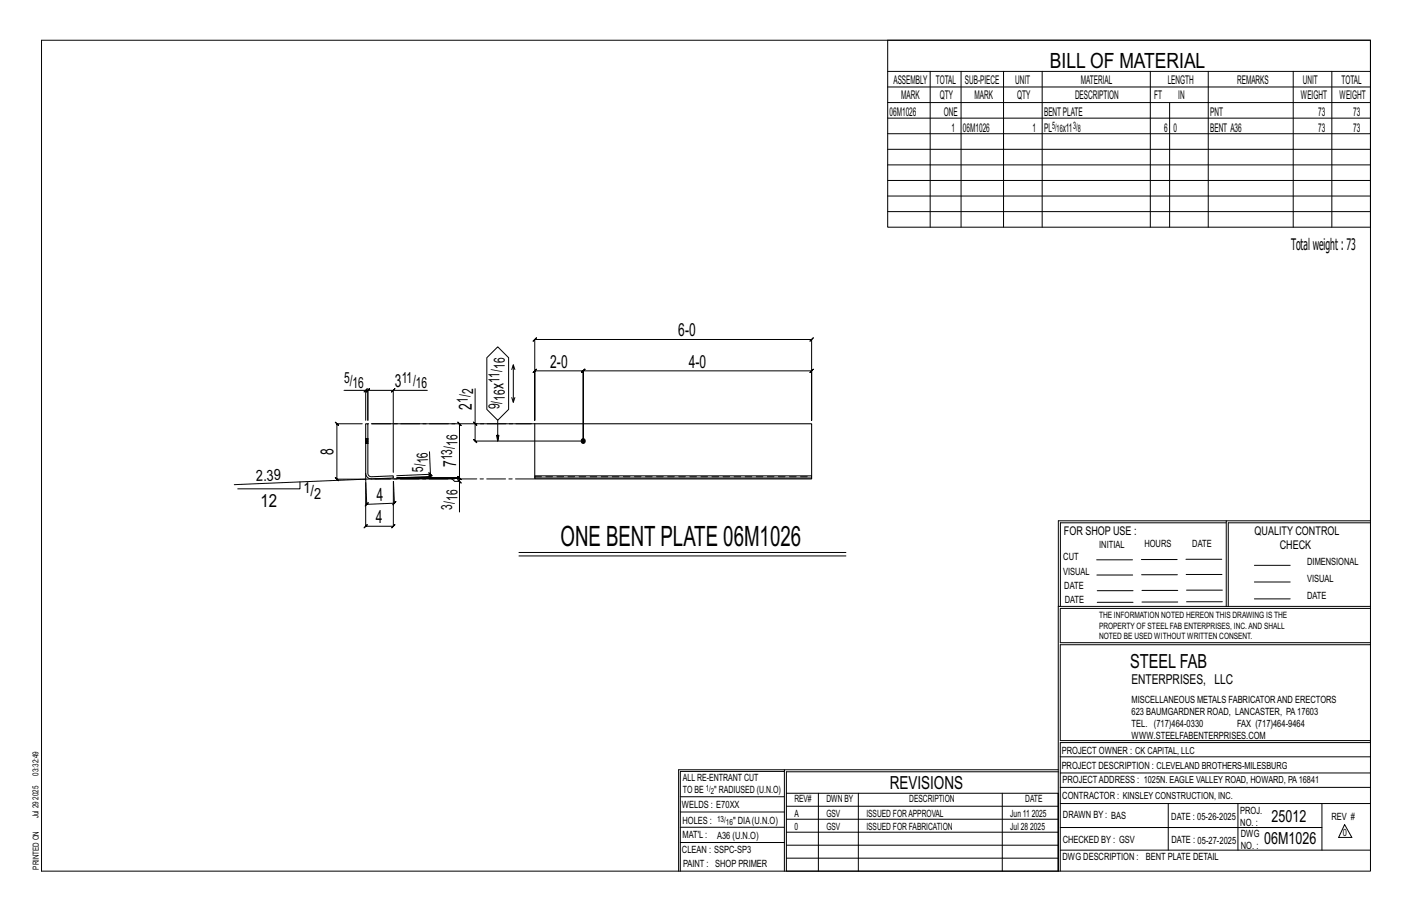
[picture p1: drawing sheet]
<svg xmlns="http://www.w3.org/2000/svg" width="432mm" height="279mm" viewBox="0 0 432 279" stroke-linecap="round" stroke-linejoin="round" font-family="sans-serif">
<defs><g id="words">
<text font-size="8.6" x="171.4" y="166.9">ONE BENT PLATE 06M1026</text>
<text font-size="6.4" x="321.1" y="20.7">BILL OF MATERIAL</text>
<text font-size="5.9" x="345.6" y="204.1">STEEL FAB</text>
<g font-size="5.5">
<text x="207.4" y="102.8">6-0</text>
<text x="168.3" y="112.4">2-0</text>
<text x="210.6" y="112.4">4-0</text>
<text x="120.8" y="118.3">3</text>
<text x="154" y="119" transform="rotate(-90 154 119)">x</text>
<text x="144.3" y="125.2" transform="rotate(-90 144.3 125.2)">2</text>
<text x="102" y="139.2" transform="rotate(-90 102 139.2)">8</text>
<text x="139.5" y="142.8" transform="rotate(-90 139.5 142.8)">7</text>
<text x="79.7" y="155">12</text>
<text x="115.2" y="153.1" transform="rotate(-2 115.2 153.1)">4</text>
<text x="114.9" y="159.9">4</text>
<text x="272.2" y="241.1">REVISIONS</text>
</g>
<g font-size="5.1">
<text x="388.9" y="251.3">25012</text>
<text x="386.6" y="258.1">06M1026</text>
</g>
<text font-size="4.9" x="394.8" y="76.4">Totalweight : 73</text>
<g font-size="4.7">
<text x="154.4" y="112.8" transform="rotate(-90 154.4 112.8)">16</text>
<text x="105.2" y="117.1">5/</text>
<text x="107.8" y="118.8">16</text>
<text x="122.8" y="117.1">11/</text>
<text x="127.2" y="118.8">16</text>
<text x="152.7" y="117.2" transform="rotate(-90 152.7 117.2)">11/</text>
<text x="143.1" y="123.2" transform="rotate(-90 143.1 123.2)">1/</text>
<text x="144.7" y="120.6" transform="rotate(-90 144.7 120.6)">2</text>
<text x="152.7" y="125.1" transform="rotate(-90 152.7 125.1)">9/</text>
<text x="154.4" y="122.5" transform="rotate(-90 154.4 122.5)">16</text>
<text x="139.9" y="136.4" transform="rotate(-90 139.9 136.4)">16</text>
<text x="130.9" y="141.6" transform="rotate(-92 130.9 141.6)">16</text>
<text x="138.3" y="140.7" transform="rotate(-90 138.3 140.7)">13/</text>
<text x="78.4" y="147" transform="rotate(-2 78.4 147)">2.39</text>
<text x="129.4" y="144.3" transform="rotate(-92 129.4 144.3)">5/</text>
<text x="92.8" y="150.8">1/</text>
<text x="96.1" y="152.5">2</text>
<text x="138.3" y="155.8" transform="rotate(-90 138.3 155.8)">3/</text>
<text x="139.9" y="153.1" transform="rotate(-90 139.9 153.1)">16</text>
</g>
<text font-size="4.2" x="346" y="209.1">ENTERPRISES, LLC</text>
<g font-size="3.7">
<text x="273.2" y="25.6">ASSEMBLY</text>
<text x="286.2" y="25.6">TOTAL</text>
<text x="295.1" y="25.6">SUB-PIECE</text>
<text x="310.4" y="25.6">UNIT</text>
<text x="330.5" y="25.6">MATERIAL</text>
<text x="357.1" y="25.6">LENGTH</text>
<text x="378.3" y="25.6">REMARKS</text>
<text x="398.4" y="25.6">UNIT</text>
<text x="410.2" y="25.6">TOTAL</text>
<text x="272.1" y="35.5">06M1026</text>
<text x="275.6" y="30.4">MARK</text>
<text x="287.4" y="30.4">QTY</text>
<text x="288.6" y="35.5">ONE</text>
<text x="298" y="30.4">MARK</text>
<text x="311" y="30.4">QTY</text>
<text x="319.3" y="35.5">BENTPLATE</text>
<text x="328.7" y="30.4">DESCRIPTION</text>
<text x="353" y="30.4">FT</text>
<text x="360.3" y="30.4">IN</text>
<text x="370.1" y="35.5">PNT</text>
<text x="397.8" y="30.4">WEIGHT</text>
<text x="403.2" y="35.5">73</text>
<text x="409.6" y="30.4">WEIGHT</text>
<text x="413.8" y="35.5">73</text>
<text x="290.9" y="40.2">1</text>
<text x="294.5" y="40.2">06M1026</text>
<text x="315.8" y="40.2">1</text>
<text x="319.3" y="40.2">PL</text>
<text x="325" y="40.2">x11</text>
<text x="356" y="40.2">6</text>
<text x="358.9" y="40.2">0</text>
<text x="370.1" y="40.2">BENT A36</text>
<text x="403.2" y="40.2">73</text>
<text x="413.8" y="40.2">73</text>
<text x="325.3" y="163.4">FOR SHOP USE :</text>
<text x="383.7" y="163.4">QUALITY CONTROL</text>
<text x="391.4" y="167.8">CHECK</text>
</g>
<g font-size="3.1">
<text x="321.7" y="39.4">5/</text>
<text x="323.1" y="40.5">16</text>
<text x="328.2" y="39.4">3/</text>
<text x="329.6" y="40.5">8</text>
<text x="336.2" y="167.4">INITIAL</text>
<text x="350" y="167.1">HOURS</text>
<text x="364.6" y="167.2">DATE</text>
<text x="325.2" y="171.3">CUT</text>
<text x="399.8" y="172.8">DIMENSIONAL</text>
<text x="325.1" y="175.8">VISUAL</text>
<text x="399.8" y="177.9">VISUAL</text>
<text x="325.5" y="180">DATE</text>
<text x="325.7" y="184.4">DATE</text>
<text x="399.8" y="183.1">DATE</text>
<text x="346" y="215">MISCELLANEOUS METALS FABRICATORAND ERECTORS</text>
<text x="346" y="218.6">623 BAUMGARDNER ROAD, LANCASTER, PA17603</text>
<text x="346" y="225.8">WWW.STEELFABENTERPRISES.COM</text>
<text x="346" y="222.2">TEL. (717)464-0330</text>
<text x="378.3" y="222.2">FAX (717)464-9464</text>
<text x="324.7" y="230.5">PROJECT OWNER : CK CAPITAL, LLC</text>
<text x="208.8" y="238.8">ALL RE-ENTRANT CUT</text>
<text x="324.7" y="235.1">PROJECT DESCRIPTION : CLEVELAND BROTHERS-MILESBURG</text>
<text x="324.9" y="239.5">PROJECTADDRESS : 1025N. EAGLE VALLEY ROAD, HOWARD, PA16841</text>
<text x="208.8" y="242.5">TO BE</text>
<text x="218.4" y="242.5">&quot; RADIUSED (U.N.O)</text>
<text x="242.9" y="245.3">REV#</text>
<text x="252.7" y="245.3">DWN BY</text>
<text x="278.1" y="245.3">DESCRIPTION</text>
<text x="313.5" y="245.3">DATE</text>
<text x="324.9" y="244.2">CONTRACTOR : KINSLEY CONSTRUCTION, INC.</text>
<text x="208.5" y="247">WELDS : E70XX</text>
<text x="208.7" y="251.7">HOLES :</text>
<text x="224.2" y="251.8">&quot; DIA(U.N.O)</text>
<text x="242.9" y="249.9">A</text>
<text x="252.7" y="249.9">GSV</text>
<text x="264.9" y="249.9">ISSUED FORAPPROVAL</text>
<text x="309" y="249.9">Jun 11</text>
<text x="315.5" y="249.9">2025</text>
<text x="325.1" y="250">DRAWN BY : BAS</text>
<text x="358.2" y="250.5">DATE : 05-26-2025</text>
<text x="379.3" y="248.9">PROJ.</text>
<text x="407.2" y="250.5">REV #</text>
<text x="208.7" y="256.3">MAT'L :</text>
<text x="219.3" y="256.4">A36 (U.N.O)</text>
<text x="242.9" y="253.8">0</text>
<text x="252.7" y="253.8">GSV</text>
<text x="264.9" y="253.8">ISSUED FOR FABRICATION</text>
<text x="309" y="253.8">Jul 28</text>
<text x="315" y="253.8">2025</text>
<text x="325" y="257.6">CHECKED BY : GSV</text>
<text x="358.3" y="257.7">DATE : 05-27-2025</text>
<text x="379.3" y="252.5">NO. :</text>
<text x="379.5" y="255.9">DWG</text>
<text x="410.6" y="255.5">0</text>
<text x="208.6" y="260.7">CLEAN : SSPC-SP3</text>
<text x="324.9" y="262.9">DWG DESCRIPTION :</text>
<text x="350.4" y="263">BENT PLATE DETAIL</text>
<text x="379.5" y="259.5">NO. :</text>
<text x="208.9" y="265">PAINT : SHOP PRIMER</text>
</g>
<g font-size="2.7">
<text x="336.1" y="189">THE INFORMATION NOTED HEREON THIS DRAWING IS THE</text>
<text x="336.1" y="195.4">NOTED BE USED WITHOUT WRITTEN CONSENT.</text>
<text x="336.1" y="192.2">PROPERTY OF STEEL FAB ENTERPRISES, INC.AND SHALL</text>
</g>
<g font-size="2.6">
<text x="215.9" y="241.8">1/</text>
<text x="217.4" y="242.7">2</text>
<text x="219.3" y="251.1">13/</text>
<text x="222" y="252.1">16</text>
</g>
<g font-size="2.5">
<text x="11.7" y="237.1" transform="rotate(-90 11.7 237.1)">03:32:49</text>
<text x="11.8" y="244.4" transform="rotate(-90 11.8 244.4)">2025</text>
<text x="11.8" y="250.1" transform="rotate(-90 11.8 250.1)">Jul 29</text>
<text x="11.9" y="265.8" transform="rotate(-90 11.9 265.8)">PRINTED ON</text>
</g>
</g></defs>
<g fill="none" stroke="#000" stroke-width=".31">
<path d="M12.7 12.3h406.4v254h-406.4zM271.5 12.3h147.6v57.2h-147.6zM271.5 21.8h147.6M271.5 26.6h147.6M271.5 31.4h147.6M271.5 36.1h147.6M284.5 21.8v47.7M293.9 21.8v47.7M306.9 21.8v47.7M318.7 21.8v47.7M351.8 21.8v47.7M357.7 31.4v38.1"/>
<path d="M369.5 21.8v47.7M395.5 21.8v47.7M407.3 21.8v47.7M271.5 40.9h147.6M271.5 45.6h147.6M271.5 50.4h147.6M271.5 55.2h147.6M271.5 59.9h147.6M271.5 64.7h147.6M105.2 119.3h6.6v9.2M111.3 119.8l1-1zM111.8 119.3h.7l-.5 .5 1-1-.5 .5v9.2v-9.2l-.5 .5 1-1-.5 .5h7.8"/>
<path d="M120.3 119.3l.5-.5-1 1zM130.7 119.3h-10.4v25.1M145.3 118.8v10.7h17.2M148.9 109.4l3.3-3.4 3.3 3.4v15.7l-3.3 3.4-3.3-3.4zM157 111.5l-.5 1.5M157.4 113l-.4-1.5v11.5M163.5 103.8l-.5 .5 1-1-.5 .5h84.7l-.5 .5 1-1-.5 .5v24.7v-15.1l.5-.5-1 1 .5-.5h-69.8l.5-.5-1 1 .5-.5v21.4v-21.4l.5-.5-1 1 .5-.5h-14.9l.5-.5-1 1 .5-.5v15.1zM110.8 129.5h-7.8l-.5-.5 1 1-.5-.5v17l-.5-.5 1 1-.5-.5h8.8l.4 7.7-.5 .5 .9-1-.4 .5 8.4-.4-.5 .5 1-1-.5 .5-.3-6.6M113.5 129.5h27l-.5-.5 1 1-.5-.5v16.6l-.5-.5 1 1-.5-.5h-19.2h19.2l-.5-.5 1 1-.5-.5v1.1M131.3 138.1l.3 6.9-10.3 .4M144.8 129l1 1zM145.3 129.5v5.3l-.5-.5 1 1-.5-.5h33.1"/>
<path d="M152.2 128.5v6.3l-.4-1.7h.8l-.4 1.7M156.5 121.5l.5 1.5 .4-1.5M91.7 147.3v2.1h-19M111.8 146.5l-40.2 1.7M114.7 146.4h23.6l.7 .8h1.5v9.3M120.3 147.2v13.7l.5-.5-1 1 .5-.5h-8.5l.5-.5-1 1 .5-.5v-13.4M131.1 144.5l1.1 1zM131.6 145l.1 .6-.6-.4 1.1 .9-.5-.5-10.4 .5M140 146.7l1 1zM375 159.8h-50.7v25.6M375 159.2h-51.3l-.1 107.1M419.1 159.2h-44.1v26.2"/>
<path d="M419.1 159.8h-43.5v25.6M158.7 168.9h100M158.7 169.9h100M335.4 171.1h10.9M335.4 175.8h11M349 171h11M349.1 175.7h11M362.7 171h10.9M362.7 175.6h11M383.6 172.8h11M383.6 177.9h11M323.7 185.4h95.4"/>
<path d="M335.5 184.1h11M335.5 180.6h11M349.2 184h11M349.2 180.5h11M362.9 180.4h10.9M362.9 184h10.9M383.6 183.1h11M419.1 186h-94.9v10.5h94.9M419.1 197.1h-94.9v29.3h94.9v.6h-94.9v39.3M239.9 235.8h-31.9v30.5M239.9 235.3h-32.4v31M323.6 235.3h-83.7v31"/>
<path d="M323.6 235.9h-83.1v6.6M324.2 236.3h94.9M324.2 231.4h94.9M208 252.9h31.9M208 257.5h31.9M208 243.6h31.9M208 248.2h31.9M240.5 242.5h83.1v23.8h-83.1zM240.5 258.4h83.1M240.5 254.4h83.1M240.5 250.4h83.1M240.5 246.5h83.1"/>
<path d="M250.3 242.5v23.8M262.5 242.5v23.8M306.5 242.5v23.8M324.2 253h80.1M324.2 245.6h94.9M324.2 259.9h94.9M324.2 240.7h94.9M357.3 245.6v14.3M378.6 245.6v14.3M404.3 245.6v14.3M411.2 252.1l2.2 3.9h-4zM240.5 262.3h83.1"/>
</g>
<circle cx="178.3" cy="134.8" r=".68" fill="#000" stroke="#000" stroke-width=".31"/>
<path d="M111.8 134.1h.1M111.8 135.6h.1M111.8 129.5h.7l.1 15.7 1 .5 6.7-.2v.6l-6.7 .3a1.72 1.72 0 0 1-1.8-1.7zM112.5 134.1h.1M112.5 135.6h.1M163.5 145.5h84.7v.6h-84.7zM163.5 146.1v.3h84.7v-.3M163.5 145.5v-16h84.7v16" fill="none" stroke="#000" stroke-width=".32"/>
<g fill="none" stroke="#000" stroke-width=".31" stroke-dasharray="2 1.4">
<path d="M111.8 134.7v-.2h.7v.2M111.8 134.5v-.2h.7v.2M111.8 134.3h.7M111.8 134.1h.1M111.8 135.6v-.1M111.8 135.4l.7 .2M111.8 135.2v.2l.7 .1M111.8 135v.2h.7v.2M111.8 135.6h.7M112.5 134.1h-.7M112.5 134.1h.1M112.5 135v-.3h-.7v.3h.7v.2"/>
<path d="M163.5 145.7h84.7"/>
</g>
<path d="M163.5 129.5h-51M113.6 146.4h49.9M113.6 146.4l-1.8 .1v-1.8" fill="none" stroke="#000" stroke-width=".31" stroke-dasharray="5.8 1 1 1"/>
<use href="#words"/>
</svg>
